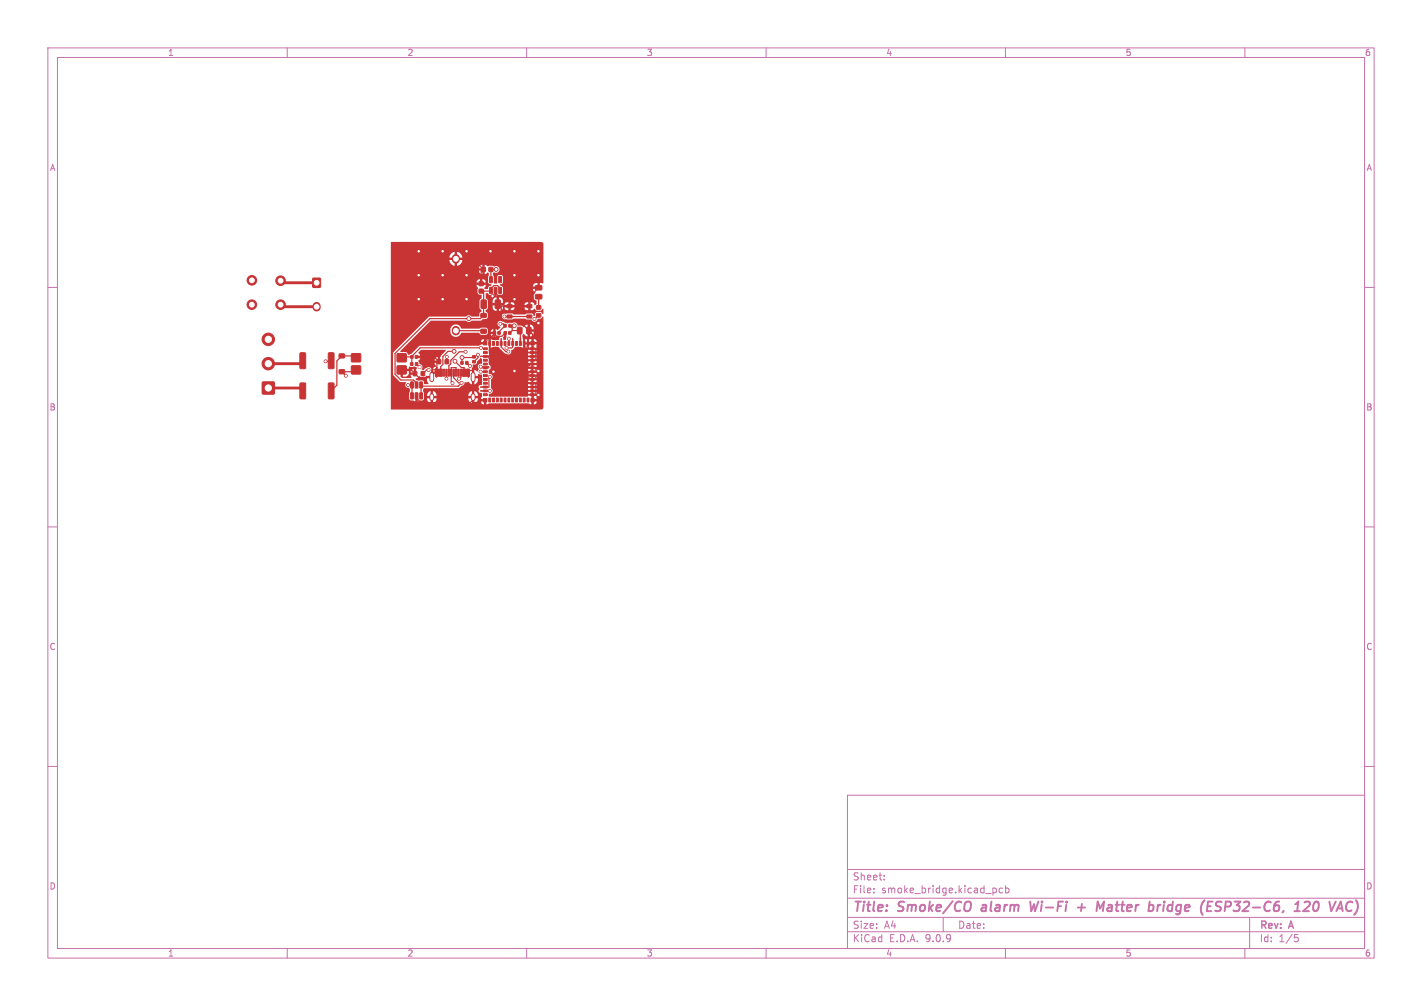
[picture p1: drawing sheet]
<svg xmlns="http://www.w3.org/2000/svg" width="297mm" height="210mm" viewBox="0 0 297 210" stroke-linecap="round" stroke-linejoin="round" font-family="sans-serif">
<defs><g id="words">
<g font-size="2.8" fill="#c872ab">
<text x="178" y="190.9">Title:</text>
<text x="187.7" y="190.9">Smoke/CO</text>
<text x="205.9" y="190.9">alarm</text>
<text x="216.8" y="190.9">Wi-Fi</text>
<text x="232.3" y="190.9">Matter</text>
<text x="243.9" y="190.9">bridge</text>
<text x="255.6" y="190.9">(ESP32-C6,</text>
<text x="276.1" y="190.9">120</text>
</g>
<g font-size="2.1" fill="#c872ab">
<text x="178" y="184">Sheet:</text>
<text x="178" y="186.7">File:</text>
<text x="184.1" y="186.7">smoke_bridge.kicad_pcb</text>
<text x="178" y="196.9">KiCad</text>
<text x="178" y="194.1">Size:</text>
<text x="184.7" y="194.1">A4</text>
<text x="185.7" y="196.9">E.D.A.</text>
<text x="193.3" y="196.9">9.0.9</text>
<text x="200" y="194.1">Date:</text>
<text x="263" y="194.3">Rev:</text>
<text x="263" y="196.9">Id:</text>
<text x="267.1" y="196.9">1/5</text>
<text x="269.4" y="194.3">A</text>
</g>
<g font-size="1.8" fill="#c872ab">
<text x="35" y="11.9">1</text>
<text x="85" y="11.9">2</text>
<text x="135" y="11.9">3</text>
<text x="185" y="11.9">4</text>
<text x="235" y="11.9">5</text>
<text x="285" y="11.9">6</text>
<text x="10.3" y="35.9">A</text>
<text x="285.4" y="35.9">A</text>
<text x="10.3" y="85.9">B</text>
<text x="285.3" y="85.9">B</text>
<text x="10.3" y="135.9">C</text>
<text x="285.3" y="135.9">C</text>
<text x="10.3" y="185.9">D</text>
<text x="285.3" y="185.9">D</text>
<text x="35" y="199.9">1</text>
<text x="85" y="199.9">2</text>
<text x="135" y="199.9">3</text>
<text x="185" y="199.9">4</text>
<text x="235" y="199.9">5</text>
<text x="285" y="199.9">6</text>
</g>
</g></defs>
<g fill="none" stroke="#c872ab" stroke-width=".21">
<path d="M10 10h277v190h-277zM12 12h273v186h-273zM60 10v2M110 10v2M160 10v2M210 10v2M260 10v2M10 60h2M285 60h2M10 110h2M285 110h2M10 160h2"/>
<path d="M177 166h108v32h-108zM285 160h2M60 198v2M110 198v2M160 198v2M177 194.5h108M177 191.5h108M177 187.5h108M177 181.5h108M182.5 186.3v.1M182.5 185.5v.1M184.7 183.6v.1"/>
<path d="M184.7 182.8v.1M197 191.5v3M207.8 185.4l.3 .3v.4l-.3 .3M209.4 185.5l-.4-.1-.3 .3 .1 .6h.6M210 198v2M210 184.9v1.5M210 185.5l.5-.1 .2 .3-.1 .6h-.6M260 198v2M261 191.5v6.5M270.4 195.1h.7M270.5 195.7h.4l.3 .3-.1 .5-.6 .1"/>
</g>
<g fill="none" stroke="#c872ab" stroke-width=".4">
<path d="M205.1 189.5l-.1 .4 .2 .3M215.2 188.2l.2 2 .6-1.4 .2 1.4 .7-2M225.1 189.4h1.5M226 188.7l-.2 1.5M229 190.2l.3-2 .5 1.4 .8-1.4-.3 2M231.6 189.4a.4 .4 0 0 0-.3 .4 .4 .4 0 0 0 .2 .4h.5M231.7 188.9l-.2 .1M242.4 188.9l-.4 .1-.2 .3M243.1 188.9l-.2 1.3M243.2 188.2l-.1 .2M254.8 190a.85 .85 0 0 1-1 .1M254.9 188.2l-.7 .1-.2 .5 .1 .3 .8 .3"/>
<path d="M270.3 190.2h1.2M272.5 188.4l.3-.2h.5l.2 .2 .1 .4-.2 .3-1.2 1.1h1.2M274.6 188.4l.5-.2a1.19 1.19 0 0 1-.5 2l-.2-.2a1.69 1.69 0 0 1 .2-1.6zM281.6 188.3l.5-.1 .4 .2M282.3 190l-.4 .2M283.2 187.9a2.32 2.32 0 0 1-.4 3.1"/>
</g>
<g fill="#c83434" stroke="#c83434" stroke-width=".21">
<path d="M85.8 74.2h.5v.6h-.5z"/>
<path d="M86.7 74.2h.5v.6h-.5z"/>
<path d="M70.9 73.9h1v.8h-1z"/>
<path d="M70.9 77.2h1v.8h-1z"/>
<path d="M96.3 75.5h.4v.5h-.4z"/>
<path d="M97.3 75.5h.4v.5h-.4z"/>
<path d="M86.8 75.7h.4v.6h-.4z"/>
<path d="M85.8 75.7h.4v.6h-.4z"/>
<path d="M73.4 73.9h1.9v1.6h-1.9z"/>
<path d="M73.4 76.4h1.9v1.6h-1.9z"/>
<path d="M83 76.4h1.8v1.6h-1.8z"/>
<path d="M83 73.9h1.8v1.6h-1.8z"/>
<path d="M100.1 60.4h.8v.8h-.8z"/>
<path d="M100.1 58.8h.8v.8h-.8z"/>
<path d="M100.5 65.5h1v.7h-1z"/>
<path d="M100.5 68.8h1v.7h-1z"/>
<path d="M62.7 73.7l.9-.1 .2 .2v2.9l-.1 .3h-.8l-.3-.2z"/>
<path d="M68.6 73.7l.9-.1 .3 .2v2.9l-.2 .3h-.8l-.2-.2z"/>
<path d="M106.2 69.2h.5v.6h-.5z"/>
<path d="M105.3 69.2h.5v.6h-.5z"/>
<path d="M85.8 82l.5 .1v1.2l-.5-.1z"/>
<path d="M86.7 82l.6 .1-.1 1.2-.5-.1z"/>
<path d="M87.7 82l.5 .1v1.2l-.5-.1z"/>
<path d="M87.7 79.7l.5 .1v1.2l-.5-.1z"/>
<path d="M86.7 79.7l.6 .1-.1 1.2-.5-.1z"/>
<path d="M85.8 79.7l.5 .1v1.2l-.5-.1z"/>
<path d="M102.3 60l.5 .1v1.2l-.5-.1z"/>
<path d="M103.2 60l.6 .1-.1 1.2-.5-.1z"/>
<path d="M104.2 60l.5 .1v1.2l-.5-.1z"/>
<path d="M104.2 57.7l.5 .1v1.2l-.5-.1z"/>
<path d="M102.3 57.7l.5 .1v1.2l-.5-.1z"/>
<path d="M102.1 55.8h.8v.9h-.8z"/>
<path d="M100.6 55.8h.8v.9h-.8z"/>
<path d="M65.4 58.1h1.5v1.9h-1.5z"/>
<path d="M110.1 65.8h1v.6h-1z"/>
<path d="M105.9 65.8h1.1v.6h-1.1z"/>
<path d="M110.1 63.6h1v.7h-1z"/>
<path d="M105.9 63.6h1.1v.7h-1.1z"/>
<path d="M111.9 59.6h1.1l.2 .2v.6l-.2 .2-1-.1-.2-.2z"/>
<path d="M111.9 61.5h1.1l.2 .2v.6l-.2 .1h-1l-.2-.2z"/>
<path d="M98.7 74.3h.6v.4h-.6z"/>
<path d="M98.7 75.3h.6v.4h-.6z"/>
<path d="M100.5 62.7l.8-.1 .3 .2v1.4l-.2 .2h-.7l-.2-.2z"/>
<path d="M103.5 62.7l.8-.1 .2 .2v1.4l-.1 .2h-.8l-.2-.2z"/>
<path d="M112.1 65.5h.8v.7h-.8z"/>
<path d="M112.1 63.8h.8v.7h-.8z"/>
<path d="M106.3 67.7h.4v.6h-.4z"/>
<path d="M105.3 67.7h.4v.6h-.4z"/>
<path d="M62.7 80l.9-.1 .2 .2v2.9l-.1 .3h-.8l-.3-.2z"/>
<path d="M68.6 80l.9-.1 .3 .2v2.9l-.2 .3h-.8l-.2-.2z"/>
<path d="M88 77.6h.7v.8h-.7z"/>
<path d="M86.3 77.6h.7v.8h-.7z"/>
<path d="M54.8 79.8h2.5v2.4h-2.5z"/>
<path d="M110.1 71.3h.4v.8h-.4z"/>
<path d="M109.3 71.3h.4v.8h-.4z"/>
<path d="M108.5 71.3h.4v.8h-.4z"/>
<path d="M107.7 71.3h.4v.8h-.4z"/>
<path d="M106.9 71.3h.4v.8h-.4z"/>
<path d="M106.1 71.3h.4v.8h-.4z"/>
<path d="M105.3 71.3h.4v.8h-.4z"/>
<path d="M104.5 71.3h.4v.8h-.4z"/>
<path d="M103.7 71.3h.4v.8h-.4z"/>
<path d="M102.9 71.3h.4v.8h-.4z"/>
<path d="M102.1 71.3h.4v.8h-.4z"/>
<path d="M101 72.6h.8v.4h-.8z"/>
<path d="M101 73.4h.8v.4h-.8z"/>
<path d="M101 74.2h.8v.4h-.8z"/>
<path d="M101 75h.8v.4h-.8z"/>
<path d="M101 75.8h.8v.4h-.8z"/>
<path d="M101 76.6h.8v.4h-.8z"/>
<path d="M101 77.4h.8v.4h-.8z"/>
<path d="M101 78.2h.8v.4h-.8z"/>
<path d="M101 79h.8v.4h-.8z"/>
<path d="M101 79.8h.8v.4h-.8z"/>
<path d="M101 80.6h.8v.4h-.8z"/>
<path d="M101 81.4h.8v.4h-.8z"/>
<path d="M101 82.2h.8v.4h-.8z"/>
<path d="M102.1 83.1h.4v.8h-.4z"/>
<path d="M102.9 83.1h.4v.8h-.4z"/>
<path d="M103.7 83.1h.4v.8h-.4z"/>
<path d="M104.5 83.1h.4v.8h-.4z"/>
<path d="M105.3 83.1h.4v.8h-.4z"/>
<path d="M106.1 83.1h.4v.8h-.4z"/>
<path d="M106.9 83.1h.4v.8h-.4z"/>
<path d="M107.7 83.1h.4v.8h-.4z"/>
<path d="M108.5 83.1h.4v.8h-.4z"/>
<path d="M109.3 83.1h.4v.8h-.4z"/>
<path d="M110.1 83.1h.4v.8h-.4z"/>
<path d="M110.8 82.2h.8v.4h-.8z"/>
<path d="M110.8 81.4h.8v.4h-.8z"/>
<path d="M110.8 80.6h.8v.4h-.8z"/>
<path d="M110.8 79.8h.8v.4h-.8z"/>
<path d="M110.8 79h.8v.4h-.8z"/>
<path d="M110.8 78.2h.8v.4h-.8z"/>
<path d="M110.8 77.4h.8v.4h-.8z"/>
<path d="M110.8 76.6h.8v.4h-.8z"/>
<path d="M110.8 75.8h.8v.4h-.8z"/>
<path d="M110.8 75h.8v.4h-.8z"/>
<path d="M110.8 74.2h.8v.4h-.8z"/>
<path d="M110.8 73.4h.8v.4h-.8z"/>
<path d="M110.8 72.6h.8v.4h-.8z"/>
<path d="M107.5 74.9h.9l.6 .6v.9h-1.5z"/>
<path d="M105.6 74.9h1.4v1.5h-1.4z"/>
<path d="M103.6 74.9h1.4v1.5h-1.4z"/>
<path d="M107.5 76.9h1.5v1.4h-1.5z"/>
<path d="M105.6 76.9h1.4v1.4h-1.4z"/>
<path d="M103.6 76.9h1.4v1.4h-1.4z"/>
<path d="M107.5 78.9h1.5v1.4h-1.5z"/>
<path d="M105.6 78.9h1.4v1.4h-1.4z"/>
<path d="M103.6 78.9h1.4v1.4h-1.4z"/>
<path d="M110.9 83.2h.7v.7h-.7z"/>
<path d="M101 83.2h.7v.7h-.7z"/>
<path d="M101 71.3h.7v.7h-.7z"/>
<path d="M110.9 71.3h.7v.7h-.7z"/>
<path d="M93 75.1h.7v.8h-.7z"/>
<path d="M91.3 75.1h.7v.8h-.7z"/>
<path d="M104 69.2h.5v.6h-.5z"/>
<path d="M103 69.2h.5v.6h-.5z"/>
<path d="M108.1 68.3h.7l.2 .1v1.1l-.1 .2h-.6l-.2-.1z"/>
<path d="M110 68.3h.7l.2 .1v1.1l-.1 .2h-.6l-.2-.1z"/>
<path d="M90.9 77.1h.7v1.4h-.7z"/>
<path d="M91.7 77.1h.7v1.4h-.7z"/>
<path d="M93.1 77.1h.3v1.4h-.3z"/>
<path d="M94.1 77.1h.3v1.4h-.3z"/>
<path d="M94.6 77.1h.3v1.4h-.3z"/>
<path d="M95.6 77.1h.3v1.4h-.3z"/>
<path d="M96.6 77.1h.7v1.4h-.7z"/>
<path d="M97.4 77.1h.7v1.4h-.7z"/>
<path d="M96.1 77.1h.3v1.4h-.3z"/>
<path d="M95.1 77.1h.3v1.4h-.3z"/>
<path d="M93.6 77.1h.3v1.4h-.3z"/>
<path d="M92.6 77.1h.3v1.4h-.3z"/>
<circle cx="58.6" cy="63.6" r="1"/>
<circle cx="58.6" cy="58.6" r="1"/>
<circle cx="52.6" cy="63.6" r="1"/>
<circle cx="52.6" cy="58.5" r="1"/>
<circle cx="56" cy="75.9" r="1.3"/>
<circle cx="56" cy="70.8" r="1.3"/>
<circle cx="103.6" cy="56.2" r=".4"/>
<circle cx="96.5" cy="74.6" r=".4"/>
<circle cx="87.6" cy="76.6" r=".3"/>
<circle cx="107.4" cy="68" r=".4"/>
<circle cx="95" cy="75.4" r=".4"/>
<circle cx="97.9" cy="66.5" r=".4"/>
<circle cx="94.8" cy="73.3" r=".4"/>
<circle cx="100.5" cy="72.6" r=".3"/>
<circle cx="105.8" cy="72.6" r=".3"/>
<circle cx="102.3" cy="81.6" r=".3"/>
<circle cx="105.3" cy="66.1" r=".3"/>
<circle cx="99.8" cy="74.1" r=".3"/>
<circle cx="104.5" cy="67.6" r=".3"/>
<circle cx="106.2" cy="73.4" r=".3"/>
<circle cx="112.4" cy="52.4" r=".3"/>
<circle cx="87.4" cy="52.4" r=".3"/>
<circle cx="87.4" cy="57.4" r=".3"/>
<circle cx="107.4" cy="52.4" r=".3"/>
<circle cx="107.4" cy="62.4" r=".3"/>
<circle cx="107.4" cy="57.4" r=".3"/>
<circle cx="107.4" cy="77.4" r=".3"/>
<circle cx="103.1" cy="77.6" r=".3"/>
<circle cx="102.4" cy="52.4" r=".3"/>
<circle cx="112.4" cy="67.4" r=".3"/>
<circle cx="97.4" cy="62.4" r=".3"/>
<circle cx="92.4" cy="52.4" r=".3"/>
<circle cx="97.4" cy="52.4" r=".3"/>
<circle cx="112.4" cy="82.4" r=".3"/>
<circle cx="112.4" cy="57.4" r=".3"/>
<circle cx="92.4" cy="62.4" r=".3"/>
<circle cx="92.4" cy="57.4" r=".3"/>
<circle cx="87.4" cy="62.4" r=".3"/>
<circle cx="102.9" cy="61.8" r=".3"/>
<circle cx="112.4" cy="77.4" r=".3"/>
<circle cx="97.4" cy="57.4" r=".3"/>
<circle cx="102.3" cy="78.7" r=".3"/>
<circle cx="98.2" cy="76.4" r=".3"/>
<circle cx="111.6" cy="66.6" r=".3"/>
<circle cx="106.3" cy="70.7" r=".3"/>
<circle cx="68" cy="75.4" r=".3"/>
<circle cx="72.2" cy="78.4" r=".3"/>
<circle cx="100.4" cy="76.5" r=".3"/>
<circle cx="96.4" cy="79.9" r=".3"/>
<circle cx="97.2" cy="73.4" r=".3"/>
<circle cx="100.4" cy="77.6" r=".3"/>
<circle cx="85.2" cy="80.4" r=".3"/>
<circle cx="94.5" cy="80" r=".3"/>
<circle cx="93.3" cy="74.5" r=".3"/>
<circle cx="93.3" cy="79.1" r=".3"/>
<circle cx="95.9" cy="79.1" r=".3"/>
<circle cx="89.5" cy="77.2" r=".3"/>
</g>
<path d="M95.2 53.9v.3M66.1 63.9v.3M95.2 68.9v.3" fill="none" stroke="#c83434" stroke-width="1.7"/>
<path d="M90.2 78.2v1.1M98.8 78.2v1.1M90.2 82.6v.6M98.8 82.6v.6" fill="none" stroke="#c83434" stroke-width="1"/>
<g fill="none" stroke="#c83434" stroke-width=".25">
<path d="M95.2 54h3.6l2.2 2.3-.5 .4v2.5M103.6 56.3h-1.1v2.1M69.2 75.3l-.2 .1h-1M74.4 77.2l-.4 .4h-2.6l.8 .8M74.4 74.7l-.4-.4h-2.6l-1 1v5.1l-1.2 1.2M83.9 77.2h2l1.7 1.7h.4M86 74.5h-1.9l-.2 .2M87 74.5h3.7l1 1-.5 .4v1.9M87 76l.6 .6M89.5 77.2h-.4l-.8 .8M91.2 76.8l-.4 .4-.6 .1v1.5M91.2 76.7h.1"/>
<path d="M91.2 76.7v.1M93.2 77.8v1.3M93.3 74.5v1M94.7 77.8v1.1l1.1 1h.6l-.7 .7h-7.5l-.3-.2v2.2M94.8 73.3h-1.2l-1.1 1.1v1.7l-.5 .4v1.3M95 75.4l1.4 1.3h.6v1.1M95.2 69h5.7l.1 .2M95.2 77.8v-1.1h-.9v3l.2 .3M96.2 77.8v1.1l-.3 .2M97.2 73.4h-1.3l-1.7 1.8v.7l-.5 .5v1.4M97.5 75.8l.6 .6M97.8 77.8l.4-.5h.6v6.7h1.4l.4-.4h.7v.9"/>
<path d="M98.1 76.4h.1M99 74.5l-.1 .1h-2.4v1.2M99.8 74.1h-.1M99.9 74.5l-.9 1M100.4 74.4h1.7M100.4 77.6h1M100.4 76.8h1M100.5 72.6h-12.7l-1.8 1.8v1.6M101 60.8v5.1l-.7 .6h-10.5l-7.3 7.3v4.3l1.2 1.2h2.7l.6 .7v.4M101.3 70.7v1M101.3 71h1M102.1 74.4v.4l.9 .8h7.1"/>
<path d="M102.3 78.7l-.2 .1v2h-1.7M103 79.6h7.1M103 77.6h9.2M103.3 69.7l-1 1v3.5l-.2 .2M103.3 69.5v.2M103.5 61.2l.5 .5M103.5 60.6v.6M103.5 61.2l-.6 .6M104 61.7v1.8h.3l.4 .4M104.4 60.6v-.5l-.5-.5h-.7l-.7 .6-.1 .6h-1.9M104.5 67.6h.6l.4 .4-1.3 1.3v.2M104.7 70.7v1.7l.9 1h.6"/>
<path d="M104.7 63.9v2.4l.5 .6h3.1l2.9 2.9v1.9h-.7l-.2 .4M104.7 63.9h5.9M105.3 66.1h5.3M105.5 69.5l-.7 .7h-1l-.5-.5M106.3 70.7v1M106.3 74.3v1.3M106.3 79.6v1.3M107 69h1.5l.2 .1v1.6M107 69l-.5 .5M107.1 70.7v1.7l-.2 .2h-1.1M107.4 68h-.9l.5 .5v.5M109.5 70.7v1.7h.8"/>
<path d="M110.1 79.6l.3 .4h1.8M110.1 75.6l.3 .4M110.3 72.4l.1 .4h1.8M110.3 70.7v1.7M110.4 76l.2 .2M110.4 77.6v1.6M110.4 79.2l-.3 .4M110.4 76h1.8M110.4 79.2h1.8M110.5 76.3l-.1 .5h1.8M110.5 76.3h.1M110.6 76.2l-.1 .1"/>
<path d="M110.6 76.2h.1M111.2 74.4h1M111.2 78.4h1M111.2 73.6h1M111.9 72.8v2.4M111.9 76.8v.8M111.9 78.4v.8M112.2 75.2h-1.8l-.3 .4M112.5 60.1l-1.6 1.6h-6.9M112.5 65.8l-.9 .8M112.5 61.9v2.3M85.2 80.4h.8v2.2"/>
<path d="M87 82.6v.5l.9 .9h10.4l.5-.5M90.2 82.9v1.1M100.4 81.6h1.9M111.2 81.6h1M111.2 82.4h1M111.2 80.8h1M111.7 82.4l-.5 .5v1.6M111.9 80v2.4"/>
</g>
<path d="M108.7 70.7v1" fill="none" stroke="#c83434" stroke-width=".4"/>
<path d="M58.6 58.6l.4 .4h7.1M58.6 63.6l.4 .4h7.1M63.2 75.3l-.6 .6h-6.6M56 81h6.6l.6 .6" fill="none" stroke="#c83434" stroke-width=".6"/>
<path d="M90.2 78.8l-2.2 .1M99.7 74.1l.2 .4M100.4 76.5l1.7 .1v.2h-.7" fill="none" stroke="#c83434" stroke-width=".21"/>
<g fill="#c83434">
<path d="M86.8 79l.5-.2 .3-.3 .4 .3h.6l.5-.4 .8 .1v.5h-.7l.3 1.2-.9-.1a.56 .56 0 0 0-.4-.7l-.7 .1-.5-.1z"/>
<path d="M83.7 77.3l.2-.1 .1-.2h1.4l.1-.5 .7 .1 .3-.1 .5 .2-.1 1.2-.2 .1-.1 .2-.8 .1 .1 .6h-1.9l-.4-.3h1.1a.78 .78 0 0 0 .7-.9l1 .1v-.8a.69 .69 0 0 0-.6 .7h-.4v-.2h-1.3v1.1h-.5z"/>
<path d="M87.4 73.6l.6-.6 5.1 .1v.1l-1.2 1.3v.9l-.2 .1-.1 .2-.8 .1 .3 .5a.24 .24 0 0 1-.1 .3 .24 .24 0 0 1-.3 0l-.2 .4-.1 .6h.8l.2 .3v.8l-.3 .2-.1-.8h-.5l-.3-.2-.3 .1v-.3a.67 .67 0 0 0 0-.9 .67 .67 0 0 0-1 0l-.4 .4h-.4a.77 .77 0 0 0-.5-1.3l-.3-.6 .2-.1 3.9 .1v-.8a.69 .69 0 0 0-.6 .7h-3.3l.3-.4-.8-.2 .1-.3h.7z"/>
<path d="M97.6 77.8l.4 .1-.1 1-.3-.2z"/>
<path d="M98.8 76.1l.7-.1 .1-.5 .8-.8 .3 .3-.1 .9a.68 .68 0 0 0-.8 .4 .68 .68 0 0 0 .2 .8l-.3 .5-.6-.4v.8l-.2-.1-.3 .1-.1-1.1z"/>
<path d="M105.3 69.6l.3-.1 .2 .1-.2 1.4-.5-.1-.1-.5 .3-.1z"/>
<path d="M81.6 50.6l31.6-.1 .3 .5v8.1l-.1 .1-.6-.1v.8l-.3 .2-.1 .2h-1.1l.2 .5 .3 .3-.3 .5v.6l.2 .4 .4 .2v.7l-.4 .2-.4-.5-.5-.1v1.7l.4-.1 .5-.2 .4 .4h.7l.5-.4h.2l-.1 1.1-.5-.5h-.7a.57 .57 0 0 0-.5 .8l-.2 .1-.1-.4-.3-.2-1.1 .1-.3 .1-4-.1a.66 .66 0 0 0-1 .6 .66 .66 0 0 0 1 .6l4-.2 .3 .2h.9a.74 .74 0 0 0 .8 .5 .74 .74 0 0 0 .7-.6l.6-.1 .3-.4h.2v18.9l-.3 .4-31.5 .1-.1-11.8h.5v4.6l1.4 1.4 1.3 .1a.74 .74 0 0 0-.1 .9 .74 .74 0 0 0 .8 .3l.1 .7-.1 .3-.1 1.2 .3 .4h.7l.3 .2 .1-1.1 .3-.1 .2 .2v1l.4-.2h.5l.3-.4 .1-.7h.6v.2h.7v.5h-.7l.2 .6 .5 .4v-.8l.2 .1 .3-.1v.8a.99 .99 0 0 0 .8-1h-.7v-.5h.7v-.2h6.6v.2h.7v.5h-.7l.1 .5 .4 .4 .3 .1v-.8l.2 .1 .3-.1v.8l.4-.3h1l.1 .4 .5 .1v-.6l-1.6 .1 .3-.7h-.7v-.5h.7v-.2l-.2-.5-.5-.4v.8l-.2-.1-.3 .1v-.8l-.6 .4-.2 .5h-6.6l-.2-.5-.6-.4v.8l-.2-.1-.3 .1v-.8l-.5 .4-.2 .5h-.6l-.2-.8v-.5l.2-.2h7.2l.6-.5a.74 .74 0 0 0 .7-.7l.8-.1 .7 .5v-.8l.2 .2 .3-.2v.8h.2l.4-.5 .1-.7h-.7v-.5h.7l.2-.4 .7 .2-.1 2.1a.52 .52 0 0 0-.6 .2 .52 .52 0 0 0 .1 .6 .48 .48 0 0 0-.1 .7 .48 .48 0 0 0 .6 .1l.1 .7-.2 .6h.7l.1 .3h.2l.1 .8 1.1-.2h7.2l1.6 .2a.52 .52 0 0 0 .6-.6h-.6v.6h-.5v-1.1h1.1v-.7h-.6v.7h-.5v-.7h-.7l-.1 .2h-.3h-7.2l-.6-.1v-.4l.4-.1 .3-.4h7.5v.4h1.8v-.4h-.7v.4h-.4v-.4h-8.2a.62 .62 0 0 0-.2-.8h7.7v.4h1.8v-.4h-.7v.4h-.4v-.4h-8.5v-.8h7.8v.4h1.8v-.4h-.7v.4h-.4v-.4h-8.5v-.8h7.8v.4h1.8v-.4h-.7v.4h-.4v-.4h-8.5l.4-.8h7.4v.4h1.8v-.4h-.7v.4h-.4v-.4h-8.1a.74 .74 0 0 0-.8-.6v-.2h8.2v.4h1.8v-.4h-.7v.4h-.4v-.4h-8.9v-.5l.3-.3h7.9v.4h1.8v-.4h-.7v.4h-.4v-.4h-8.6l.1-.5-.2-.3h8v.4h1.8v-.4h-.7v.4h-.4v-.4h-8.7l-.2-.1-.1-.5 .1-.2h8.2v.4h1.8v-.4h-.7v.4h-.4v-.4h-8.9l.2-.8h8v.4h1.8v-.4h-.7v.4h-.4v-.4h-8.7l-.9-.1 .1-.3h.8l-.3-1 .1-2.4h.4v1.8l.4-.2h1.3l1.2 1.3 .6 .3 4.3-.2v.4h1.8v-.4h-.7v.4h-.4v-.4h-4.4l.2-.3v-.4l.2-.1h3.3v.4h1.8v-.4h-.7v.4h-.4v-.4h-4l.6-.6h1.2l.4 .2h2.9v-.7h-.6v.7h-.5v-.7h-1.3v.7h-.4v-1.1l2.8-.1-.2-.5-.3-.1h-.1v.6h-.5v-.6h-.5v.6h-.4v-.6h-.4v.7h-.4l-.2-1.5 .2-.3h.2l.4 .5h.8a.79 .79 0 0 0 .7-.9h-.7v.9h-.5v-1.4h1.2v-.3a.74 .74 0 0 0-.7-.7v1h-.5v-1l-.5 .1-.3 .4-.5-.3h-.6a.99 .99 0 0 0-1.4-.6h-.6l-.3 .1-1-.3a.62 .62 0 0 0-1 .1 .62 .62 0 0 0 .4 .9l.1 .2-.5 .5-.5-.2v1.6l.4-.2h.6l-.3 .8-.7 .1-.9-.2h-1v.8l-.3 .1v.2h-.8l-.5 .3h-12.3l-1.8 1.7-.4 .2h-.3l-.4-.6-1.2-.1 2-2.1h14.9v.1h.6v-.6l-.5 .1-.1 .4h-14.9l2.5-2.5h6v.5a1.21 1.21 0 0 0 1.1 1 1.21 1.21 0 0 0 1.2-.8h3.6l.6 .4 1.9-.1 .1 .3 .4 .2v-.5h-1.2l.1-.5h1.1v-.6l-.4 .2-.1 .4h-.6l-.1-.6-.4-.3h-.9l-.4 .2h-3.7a1.17 1.17 0 0 0-1.3-.9 1.17 1.17 0 0 0-1 1.1h-6l1.9-1.9 7.4 .1a.79 .79 0 0 0 1.1-.1h1.9l.5-.3 .7-.1 .3-.3v-.6l-.1-.4-.4-.1v-.4l.3-.2 .2-.3h1a.75 .75 0 0 0 .8 .7l.9-.1 .4-.5h.4l.1 .3 .4 .2 1.2-.1 .3-.4h2.1l.3 .4 .5 .1v-.6h-.8v.1l-2.8-.1v.6h-.5v-.6l-1.2 .1 .1-.5h-.9v1.1h-.5v-1.1h-.8v.4h-1v-.6h3.5v.1l4.1-.1v.1h.8v-.6l-.5 .1-.3 .4h-2.1l-.1-.4-.3-.1h-.3v.6h-.5v-.6l-.5 .1-.3 .4h-3.5v-.8h1v.5h2.1v-.5a.75 .75 0 0 0-.8-.7v1.2h-.5v-1.2l-.5 .2-.3 .5h-1l-.4-.6v-.9l.4-.1 .3 .4h.7l.3 .2 .1-1.1 .3-.1 .1 .2 .1 1 .4-.2h.5l.3-.2 .1-1.3-.2-.3h7.3v-.7a.77 .77 0 0 0-.9 .7h-6.4l-.5-.3 .5-.3 .1-.2v-1.2l-.3-.4h-.5l-.3 .2-.1 1.6h-.6l-.1-1.4-.1-.7 .2-.3a.74 .74 0 0 0 1.1-.6 .74 .74 0 0 0-1.2-.6l-.9-.1a.42 .42 0 0 1-.7-.2h-.3v1.9l.7-.3 .2 .1-.1 2 .2 .3 .5 .1-.2 .3a.6 .6 0 0 0-.6 .6h-.6l-.1-.1 .3-.7h-2l.1 .3a.45 .45 0 0 1 .1 .7v.6a.73 .73 0 0 0 .9 .5v.7l-.5 .5 .1 1.5 .4 .4v.4l-.4 .3-.2 .7h-1.5a.77 .77 0 0 0-1.2 0h-7.7l-7.5 7.6h-.5v-14.7h19.9a.71 .71 0 0 0-.7-.7v.7h-.6v-.7l-.4 .1-.3 .6h-17.9v-2.5h18.4a.71 .71 0 0 0 .7 .7v-.7h-19.1v-.5h19.1v-.7l-.4 .1-.3 .6h-18.4v-2.2h13.2v.5h-.9a1.34 1.34 0 0 0 1.1 1.2v-1h.5v1a1.35 1.35 0 0 0 1.1-1.2h-1v-.5h1a1.35 1.35 0 0 0-1.1-1.2v1h-.5l-.1-1a1.35 1.35 0 0 0-1 1.2h-12.3z"/>
</g>
<g fill="#fff" stroke="#fff" stroke-width=".21">
<circle cx="103.6" cy="56.2" r=".2"/>
<circle cx="96.5" cy="74.6" r=".2"/>
<circle cx="87.6" cy="76.6" r=".2"/>
<circle cx="107.4" cy="68" r=".2"/>
<circle cx="95" cy="75.4" r=".2"/>
<circle cx="97.9" cy="66.5" r=".2"/>
<circle cx="94.8" cy="73.3" r=".2"/>
<circle cx="100.5" cy="72.6" r=".15"/>
<circle cx="105.8" cy="72.6" r=".15"/>
<circle cx="102.3" cy="81.6" r=".15"/>
<circle cx="105.3" cy="66.1" r=".15"/>
<circle cx="99.8" cy="74.1" r=".15"/>
<circle cx="104.5" cy="67.6" r=".15"/>
<circle cx="106.2" cy="73.4" r=".15"/>
<circle cx="112.4" cy="52.5" r=".15"/>
<circle cx="87.4" cy="52.5" r=".15"/>
<circle cx="87.4" cy="57.5" r=".15"/>
<circle cx="107.4" cy="52.5" r=".15"/>
<circle cx="107.4" cy="62.5" r=".15"/>
<circle cx="107.4" cy="57.5" r=".15"/>
<circle cx="107.4" cy="77.5" r=".15"/>
<circle cx="103.1" cy="77.6" r=".15"/>
<circle cx="102.4" cy="52.5" r=".15"/>
<circle cx="112.4" cy="67.5" r=".15"/>
<circle cx="97.4" cy="62.5" r=".15"/>
<circle cx="92.4" cy="52.5" r=".15"/>
<circle cx="97.4" cy="52.5" r=".15"/>
<circle cx="112.4" cy="82.5" r=".15"/>
<circle cx="112.4" cy="57.5" r=".15"/>
<circle cx="92.4" cy="62.5" r=".15"/>
<circle cx="92.4" cy="57.5" r=".15"/>
<circle cx="87.4" cy="62.5" r=".15"/>
<circle cx="102.9" cy="61.8" r=".15"/>
<circle cx="112.4" cy="77.5" r=".15"/>
<circle cx="97.4" cy="57.5" r=".15"/>
<circle cx="102.3" cy="78.7" r=".15"/>
<circle cx="98.2" cy="76.4" r=".15"/>
<circle cx="111.6" cy="66.6" r=".15"/>
<circle cx="106.3" cy="70.7" r=".15"/>
<circle cx="68" cy="75.4" r=".15"/>
<circle cx="72.2" cy="78.4" r=".15"/>
<circle cx="100.4" cy="76.5" r=".15"/>
<circle cx="96.4" cy="79.9" r=".15"/>
<circle cx="97.2" cy="73.4" r=".15"/>
<circle cx="100.4" cy="77.6" r=".15"/>
<circle cx="85.2" cy="80.4" r=".15"/>
<circle cx="94.5" cy="80" r=".15"/>
<circle cx="93.3" cy="74.5" r=".15"/>
<circle cx="93.2" cy="79.1" r=".15"/>
<circle cx="95.9" cy="79.1" r=".15"/>
<circle cx="89.5" cy="77.2" r=".15"/>
<circle cx="58.6" cy="63.6" r=".5"/>
<circle cx="58.6" cy="58.6" r=".5"/>
<circle cx="66.1" cy="59" r=".5"/>
<circle cx="66.1" cy="64" r=".5"/>
<circle cx="95.2" cy="54" r=".5"/>
<circle cx="95.2" cy="69" r=".5"/>
<circle cx="52.6" cy="63.6" r=".5"/>
<circle cx="52.6" cy="58.5" r=".5"/>
<circle cx="56" cy="81" r=".65"/>
<circle cx="56" cy="75.9" r=".65"/>
<circle cx="56" cy="70.8" r=".65"/>
<circle cx="91.6" cy="79.2" r=".32"/>
<circle cx="97.4" cy="79.2" r=".32"/>
</g>
<path d="M90.2 78.2v1.1M98.8 78.2v1.1M90.2 82.6v.6M98.8 82.6v.6" fill="none" stroke="#fff" stroke-width=".6"/>
<use href="#words"/>
</svg>
